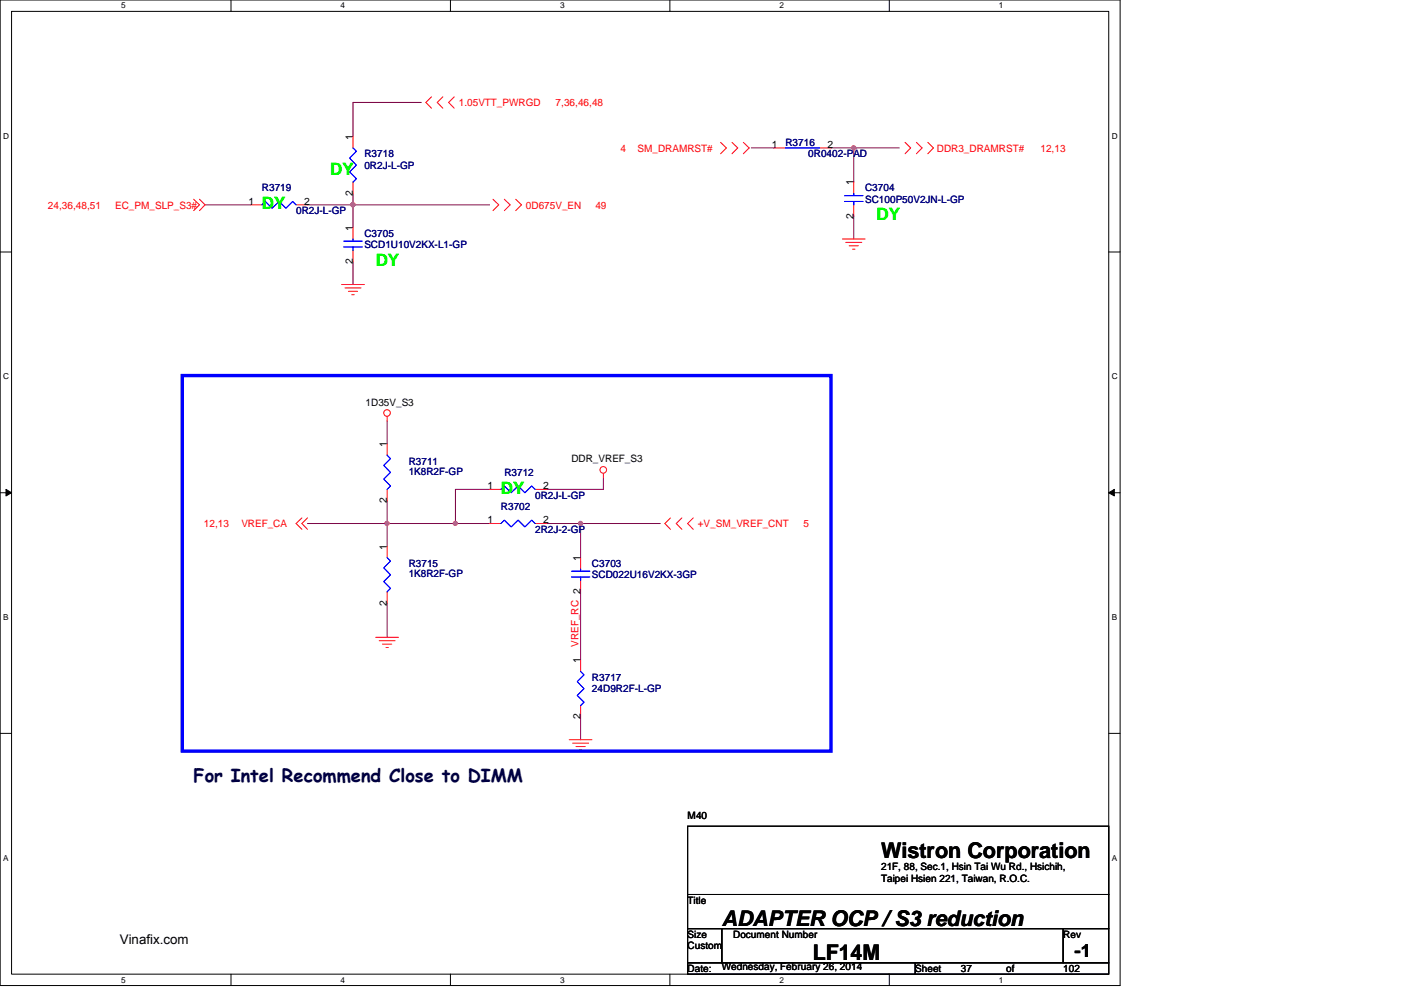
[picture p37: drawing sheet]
<svg xmlns="http://www.w3.org/2000/svg" width="297mm" height="210mm" viewBox="0 0 297 210" stroke-linecap="round" stroke-linejoin="round" font-family="sans-serif">
<defs><g id="words">
<g font-size="4.6">
<text x="186.8" y="181.8">Wistron Corporation</text>
<text x="153" y="196.3">ADAPTER OCP / S3 reduction</text>
<text x="172.3" y="203.5">LF14M</text>
</g>
<text font-size="3.9" fill="#000040" x="41.1" y="165.9">For Intel Recommend Close to DIMM</text>
<text font-size="3.9" x="227.8" y="202.9">-1</text>
<g font-size="3.6" fill="#0f0">
<text x="70" y="37.1">DY</text>
<text x="55.5" y="44.3">DY</text>
<text x="185.8" y="46.7">DY</text>
<text x="79.7" y="56.4">DY</text>
<text x="106.2" y="104.6">DY</text>
</g>
<text font-size="2.8" x="25.4" y="200.1">Vinafix.com</text>
<g font-size="2.2" fill="#f00">
<text x="97.3" y="22.5">1.05VTT_PWRGD</text>
<text x="117.8" y="22.5">7,36,46,48</text>
<text x="131.6" y="32.2">4</text>
<text x="135.2" y="32.2">SM_DRAMRST#</text>
<text x="198.6" y="32.2">DDR3_DRAMRST#</text>
<text x="220.6" y="32.2">12,13</text>
<text x="10.2" y="44.2">24,36,48,51</text>
<text x="24.4" y="44.2">EC_PM_SLP_S3#</text>
<text x="111.5" y="44.2">0D675V_EN</text>
<text x="126.2" y="44.2">49</text>
<text x="43.2" y="111.8">12,13</text>
<text x="51.2" y="111.8">VREF_CA</text>
<text x="148" y="111.8">+V_SM_VREF_CNT</text>
<text x="170.4" y="111.8">5</text>
<text x="122.6" y="137.1" transform="rotate(-90 122.6 137.1)">VREF_RC 2</text>
</g>
<g font-size="2.2">
<text x="74.8" y="29.7" transform="rotate(-90 74.8 29.7)">1</text>
<text x="163.7" y="31.3">1</text>
<text x="175.5" y="31.3">2</text>
<text x="74.8" y="41.5" transform="rotate(-90 74.8 41.5)">2</text>
<text x="181" y="39.3" transform="rotate(-90 181 39.3)">1</text>
<text x="52.7" y="43.4">1</text>
<text x="64.5" y="43.4">2</text>
<text x="181" y="46.4" transform="rotate(-90 181 46.4)">2</text>
<text x="74.8" y="49" transform="rotate(-90 74.8 49)">1</text>
<text x="74.8" y="56" transform="rotate(-90 74.8 56)">2</text>
<text x="77.5" y="86">1D35V_S3</text>
<text x="82" y="94.8" transform="rotate(-90 82 94.8)">1</text>
<text x="121.2" y="98">DDR_VREF_S3</text>
<text x="82" y="106.7" transform="rotate(-90 82 106.7)">2</text>
<text x="103.3" y="103.7">1</text>
<text x="115.1" y="103.7">2</text>
<text x="103.3" y="111">1</text>
<text x="115.1" y="111">2</text>
<text x="82" y="116.5" transform="rotate(-90 82 116.5)">1</text>
<text x="123.1" y="119" transform="rotate(-90 123.1 119)">1</text>
<text x="82" y="128.4" transform="rotate(-90 82 128.4)">2</text>
<text x="123.1" y="140.7" transform="rotate(-90 123.1 140.7)">1</text>
<text x="123.1" y="152.5" transform="rotate(-90 123.1 152.5)">2</text>
<text x="145.8" y="173.6">M40</text>
<text x="186.8" y="184.4">21F, 88, Sec.1, Hsin Tai Wu Rd., Hsichih,</text>
<text x="145.8" y="191.6">Title</text>
<text x="186.8" y="186.9">Taipei Hsien 221, Taiwan, R.O.C.</text>
<text x="145.8" y="201.3">Custom</text>
<text x="145.8" y="198.9">Size</text>
<text x="155.4" y="198.9">Document Number</text>
<text x="225.4" y="198.9">Rev</text>
<text x="145.8" y="206.1">Date:</text>
<text x="153" y="205.7">Wednesday, February 26, 2014</text>
<text x="194.1" y="206.1">Sheet</text>
<text x="203.7" y="206.1">37</text>
<text x="213.4" y="206.1">of</text>
<text x="225.4" y="206.1">102</text>
</g>
<g font-size="2.2" fill="#000080">
<text x="77.3" y="33.4">R3718</text>
<text x="77.3" y="35.8">0R2J-L-GP</text>
<text x="166.5" y="30.9">R3716</text>
<text x="171.4" y="33.4">0R0402-PAD</text>
<text x="55.5" y="40.6">R3719</text>
<text x="183.4" y="40.6">C3704</text>
<text x="62.8" y="45.4">0R2J-L-GP</text>
<text x="183.4" y="43">SC100P50V2JN-L-GP</text>
<text x="77.3" y="50.2">C3705</text>
<text x="77.3" y="52.7">SCD1U10V2KX-L1-GP</text>
<text x="86.7" y="98.5">R3711</text>
<text x="86.7" y="100.7">1K8R2F-GP</text>
<text x="106.9" y="100.9">R3712</text>
<text x="113.5" y="105.7">0R2J-L-GP</text>
<text x="106.2" y="108.2">R3702</text>
<text x="113.5" y="113">2R2J-2-GP</text>
<text x="86.7" y="120.2">R3715</text>
<text x="86.7" y="122.4">1K8R2F-GP</text>
<text x="125.5" y="120.2">C3703</text>
<text x="125.5" y="122.6">SCD022U16V2KX-3GP</text>
<text x="125.5" y="144.4">R3717</text>
<text x="125.5" y="146.8">24D9R2F-L-GP</text>
</g>
<g font-size="1.7">
<text x="25.7" y="1.8">5</text>
<text x="72.2" y="1.8">4</text>
<text x="118.7" y="1.8">3</text>
<text x="165.3" y="1.8">2</text>
<text x="211.8" y="1.8">1</text>
<text x=".7" y="29.4">D</text>
<text x="235.7" y="29.4">D</text>
<text x=".7" y="80.4">C</text>
<text x="235.7" y="80.4">C</text>
<text x=".7" y="131.5">B</text>
<text x="235.7" y="131.5">B</text>
<text x=".7" y="182.5">A</text>
<text x="235.7" y="182.5">A</text>
<text x="25.7" y="208.3">5</text>
<text x="72.2" y="208.3">4</text>
<text x="118.7" y="208.3">3</text>
<text x="165.3" y="208.3">2</text>
<text x="211.8" y="208.3">1</text>
</g>
</g></defs>
<path d="M0 0h237.5v209h-237.5zM2.5 2.4h232.6v204.1h-232.6z" fill="none" stroke="#000" stroke-width=".21"/>
<g fill="#fff">
<path d="M25.7 .3h.9v1.9h-.9z"/>
<path d="M25.7 206.8h.9v1.9h-.9z"/>
</g>
<path d="M49 0v2.4M49 206.5v2.5" fill="none" stroke="#000" stroke-width=".21"/>
<g fill="#fff">
<path d="M72.2 .3h.9v1.9h-.9z"/>
<path d="M72.2 206.8h.9v1.9h-.9z"/>
</g>
<path d="M95.5 0v2.4M95.5 206.5v2.5" fill="none" stroke="#000" stroke-width=".21"/>
<g fill="#fff">
<path d="M118.7 .3h1v1.9h-1z"/>
<path d="M118.7 206.8h1v1.9h-1z"/>
</g>
<path d="M142 0v2.4M142 206.5v2.5" fill="none" stroke="#000" stroke-width=".21"/>
<g fill="#fff">
<path d="M165.3 .3h.9v1.9h-.9z"/>
<path d="M165.3 206.8h.9v1.9h-.9z"/>
</g>
<path d="M188.5 0v2.4M188.5 206.5v2.5" fill="none" stroke="#000" stroke-width=".21"/>
<g fill="#fff">
<path d="M211.8 .3h.9v1.9h-.9z"/>
<path d="M211.8 206.8h.9v1.9h-.9z"/>
<path d="M.7 27.9h1.2v1.9h-1.2z"/>
<path d="M235.7 27.9h1.2v1.9h-1.2z"/>
<path d="M.7 78.9h1.2v1.9h-1.2z"/>
<path d="M235.7 78.9h1.2v1.9h-1.2z"/>
</g>
<path d="M0 53.4h2.5M235.1 53.4h2.4" fill="none" stroke="#000" stroke-width=".21"/>
<g fill="#fff">
<path d="M.7 130h1.1v1.9h-1.1z"/>
<path d="M235.7 130h1.2v1.9h-1.2z"/>
</g>
<path d="M0 104.5h2.5M1.3 103.8l1.2 .7-1.2 .7zM235.1 104.5h2.4M235.1 104.5l1.2-.7v1.4z" fill="none" stroke="#000" stroke-width=".21"/>
<path d="M1.3 103.8l1.2 .7-1.2 .7zM235.1 104.5l1.2-.7v1.4z" fill="#000"/>
<g fill="#fff">
<path d="M.7 181h1.1v1.9h-1.1z"/>
<path d="M235.7 181h1.2v1.9h-1.2z"/>
</g>
<path d="M0 155.5h2.5M235.1 155.5h2.4" fill="none" stroke="#000" stroke-width=".21"/>
<path d="M159.3 31.4h4.8M181 31.4v7.2M181 45.8v4.9" fill="none" stroke="#800040" stroke-width=".21"/>
<circle cx="181" cy="31.3" r=".45" fill="#f0f"/>
<circle cx="181" cy="31.3" r=".45" fill="none" stroke="#f0f" stroke-width=".21"/>
<path d="M74.8 21.7v7.3M181 31.4h9.7M43.5 43.4h9.6M65.2 43.4h9.6M74.8 55.5v4.8M74.8 41v2.4M74.8 43.4v4.9" fill="none" stroke="#800040" stroke-width=".21"/>
<circle cx="74.8" cy="43.4" r=".45" fill="#f0f"/>
<circle cx="74.8" cy="43.4" r=".45" fill="none" stroke="#f0f" stroke-width=".21"/>
<path d="M74.8 43.4h29" fill="none" stroke="#800040" stroke-width=".21"/>
<circle cx="74.8" cy="43.4" r=".45" fill="#f0f"/>
<circle cx="74.8" cy="43.4" r=".45" fill="none" stroke="#f0f" stroke-width=".21"/>
<path d="M74.8 21.7h14.5M82.1 89.3v4.8M103.8 103.8h-7.2v7.2h-14.5v4.8" fill="none" stroke="#800040" stroke-width=".21"/>
<circle cx="82.1" cy="111" r=".45" fill="#f0f"/>
<circle cx="82.1" cy="111" r=".45" fill="none" stroke="#f0f" stroke-width=".21"/>
<path d="M82.1 106.2v4.8M123.1 111h16.9M127.9 101.3v2.5h-12M82.1 127.9v7.2" fill="none" stroke="#800040" stroke-width=".21"/>
<circle cx="123.1" cy="111" r=".45" fill="#f0f"/>
<circle cx="123.1" cy="111" r=".45" fill="none" stroke="#f0f" stroke-width=".21"/>
<path d="M176.2 31.4h4.8M96.6 111h7.2M123.1 111v7.2M123.1 125.5v14.5M123.1 152v4.8" fill="none" stroke="#800040" stroke-width=".21"/>
<circle cx="96.5" cy="111" r=".45" fill="#f0f"/>
<circle cx="96.5" cy="111" r=".45" fill="none" stroke="#f0f" stroke-width=".21"/>
<path d="M65.2 111h16.9M115.9 111h7.2" fill="none" stroke="#800040" stroke-width=".21"/>
<g fill="none" stroke="#f00" stroke-width=".21">
<path d="M74.8 29v2.4M74.8 38.6v2.4M91.5 20.5l-1.2 1.2 1.2 1.2M93.9 20.5l-1.2 1.2 1.2 1.2M96.3 20.5l-1.2 1.2 1.2 1.2M152.8 30.2l1.2 1.2-1.2 1.2M155.2 30.2l1.2 1.2-1.2 1.2M157.6 30.2l1.2 1.2-1.2 1.2M164.1 31.4h2.4M173.8 31.4h2.4M181 38.6v2.4M191.9 30.2l1.2 1.2-1.2 1.2"/>
<path d="M194.3 30.2l1.2 1.2-1.2 1.2M196.7 30.2l1.2 1.2-1.2 1.2M41.1 42.2l1.2 1.2-1.2 1.3M42.3 42.2l1.2 1.2-1.2 1.3M53.1 43.4h2.4M62.8 43.4h2.4M74.8 48.3v2.4M74.8 53.1v2.4M104.5 42.2l1.2 1.2-1.2 1.3M106.9 42.2l1.3 1.2-1.3 1.3M109.3 42.2l1.3 1.2-1.3 1.3M178.6 50.7h4.8"/>
<path d="M179.3 51.4h3.4M180 52.1h2M180.8 52.8h.5M181 43.4v2.4M72.4 60.3h4.9M73.1 61h3.4M73.9 61.8h1.9M74.6 62.5h.5M82.1 88.3v1M82.1 94.1v2.4M64 109.8l-1.2 1.2 1.2 1.2M65.2 109.8l-1.2 1.2 1.2 1.2"/>
<path d="M82.1 103.8v2.4M82.1 115.8v2.4M103.8 103.8h2.4M103.8 111h2.4M113.4 103.8h2.5M113.4 111h2.5M123.1 118.2v2.4M127.9 100.4v.9M142.2 109.8l-1.2 1.2 1.2 1.2M144.6 109.8l-1.2 1.2 1.2 1.2M147 109.8l-1.2 1.2 1.2 1.2M79.7 135.1h4.8"/>
<path d="M80.4 135.8h3.4M81.1 136.6h2M81.8 137.3h.5M82.1 125.5v2.4M123.1 123.1v2.4M123.1 140v2.4M120.7 156.8h4.8M121.4 157.6h3.4M122.1 158.3h2M122.8 159h.6M123.1 149.6v2.4"/>
<circle cx="82.1" cy="87.6" r=".7"/>
<circle cx="127.9" cy="99.6" r=".7"/>
</g>
<path d="M145.8 175.2h89.3v14.5h-89.3zM145.8 189.7h89.3v7.2h-89.3zM145.8 196.9h7.2v7.2h-7.2zM153 196.9h72.4v7.2h-72.4zM225.4 196.9h9.7v7.2h-9.7zM145.8 204.1h48.3v2.4h-48.3zM194.1 204.1h41v2.4h-41z" fill="none" stroke="#000" stroke-width=".21"/>
<path d="M38.6 79.6h137.6v79.7h-137.6z" fill="none" stroke="#00f" stroke-width=".72"/>
<g fill="none" stroke="#00f" stroke-width=".21">
<path d="M74.8 31.4l.8 .7-1.5 1.4 1.5 1.5-1.5 1.4 1.5 1.5-.8 .7M166.5 31.4h7.3M55.5 43.4l.8-.7 1.4 1.5 1.5-1.5 1.4 1.5 1.5-1.5 .7 .7M72.9 52.4h3.9M72.9 51.1h3.9M74.8 50.7v.4M74.8 52.4v.7M179.1 42.7h3.9M179.1 41.5h3.9M181 41v.5M181 42.7v.7M82.1 96.5l.7 .7-1.4 1.5 1.4 1.5-1.4 1.4 1.4 1.4-.7 .8"/>
<path d="M82.1 118.2l.7 .8-1.4 1.4 1.4 1.5-1.4 1.4 1.4 1.5-.7 .7M106.2 103.8l.7-.8 1.5 1.5 1.5-1.5 1.4 1.5 1.4-1.5 .7 .8M106.2 111l.7-.7 1.5 1.4 1.5-1.4 1.4 1.4 1.4-1.4 .7 .7M121.2 121.1h3.8M121.2 122.3h3.8M123.1 120.6v.5M123.1 122.3v.8M123.1 142.4l.7 .7-1.4 1.4 1.4 1.5-1.4 1.4 1.4 1.5-.7 .7"/>
</g>
<circle cx="181" cy="31.3" r=".45" fill="#f0f"/>
<circle cx="181" cy="31.3" r=".45" fill="none" stroke="#f0f" stroke-width=".21"/>
<circle cx="74.8" cy="43.4" r=".45" fill="#f0f"/>
<circle cx="74.8" cy="43.4" r=".45" fill="none" stroke="#f0f" stroke-width=".21"/>
<circle cx="74.8" cy="43.4" r=".45" fill="#f0f"/>
<circle cx="74.8" cy="43.4" r=".45" fill="none" stroke="#f0f" stroke-width=".21"/>
<circle cx="82.1" cy="111" r=".45" fill="#f0f"/>
<circle cx="82.1" cy="111" r=".45" fill="none" stroke="#f0f" stroke-width=".21"/>
<circle cx="123.1" cy="111" r=".45" fill="#f0f"/>
<circle cx="123.1" cy="111" r=".45" fill="none" stroke="#f0f" stroke-width=".21"/>
<circle cx="96.5" cy="111" r=".45" fill="#f0f"/>
<circle cx="96.5" cy="111" r=".45" fill="none" stroke="#f0f" stroke-width=".21"/>
<use href="#words"/>
</svg>
